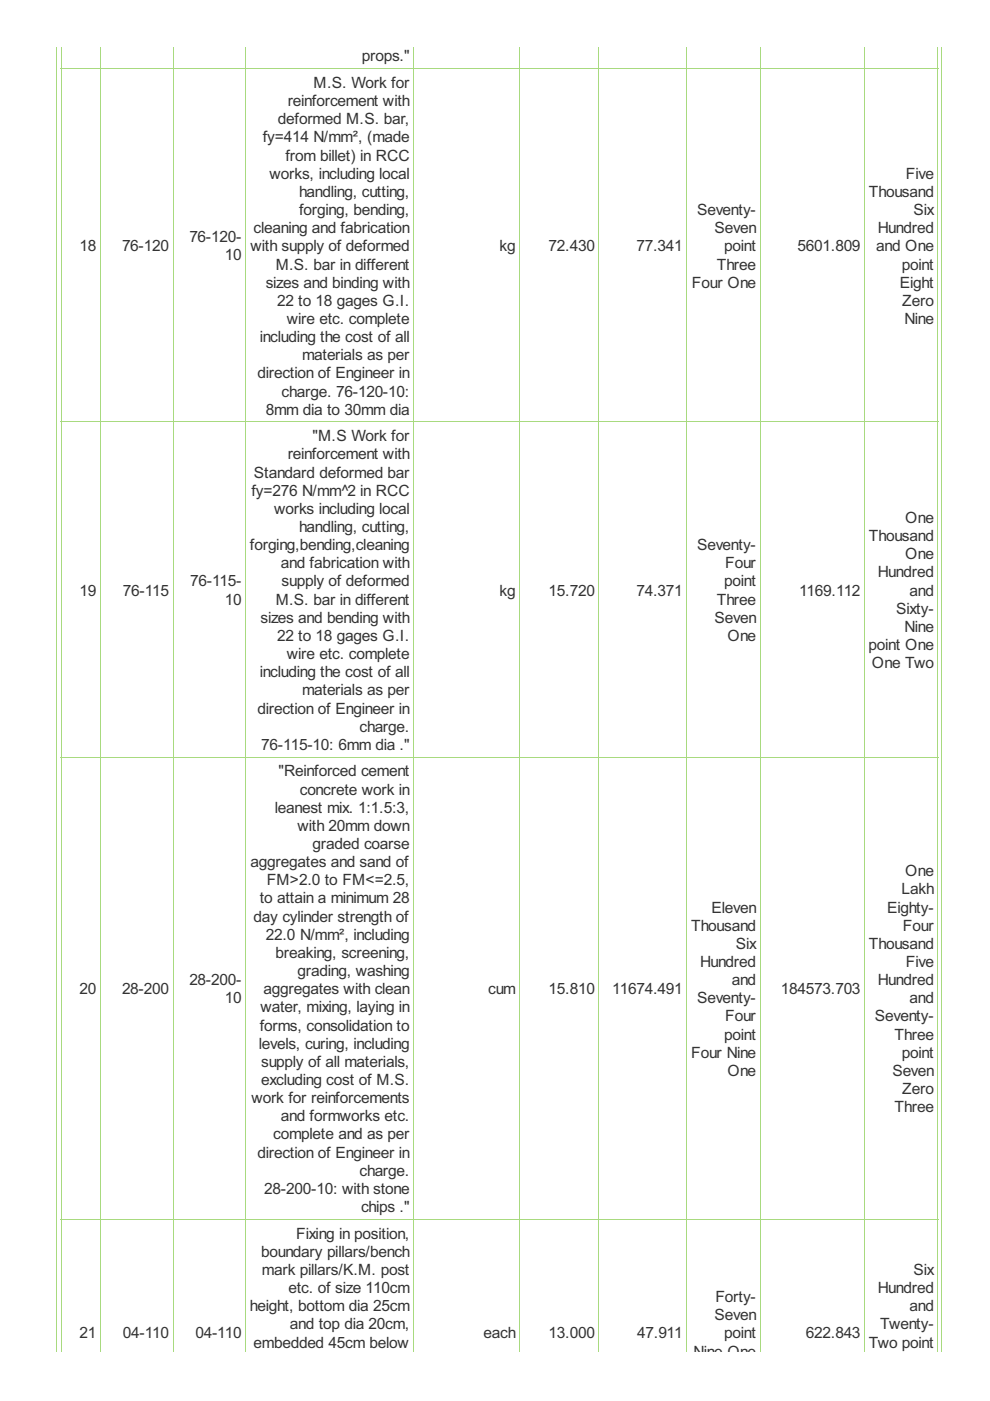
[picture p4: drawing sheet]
<svg xmlns="http://www.w3.org/2000/svg" width="210mm" height="297mm" viewBox="0 0 210 297" stroke-linecap="round" stroke-linejoin="round" font-family="sans-serif">
<defs><g id="words">
<g font-size="3.7" fill="#333">
<text x="76.7" y="13">props.&quot;</text>
<text x="61" y="22.5">reinforcement with</text>
<text x="66.5" y="18.7">M.S. Work for</text>
<text x="58.9" y="26.4">deformed M.S. bar,</text>
<text x="55.7" y="30.2">fy=414 N/mm², (made</text>
<text x="60.5" y="34">from billet) in RCC</text>
<text x="57.1" y="37.9">works, including local</text>
<text x="63.4" y="41.7">handling, cutting,</text>
<text x="184.2" y="41.7">Thousand</text>
<text x="192.1" y="37.9">Five</text>
<text x="63.4" y="45.6">forging, bending,</text>
<text x="147.8" y="45.6">Seventy-</text>
<text x="193.7" y="45.6">Six</text>
<text x="16.9" y="53.3">18</text>
<text x="25.9" y="53.3">76-120</text>
<text x="40.1" y="51.4">76-120-</text>
<text x="53.1" y="53.3">with supply of deformed</text>
<text x="53.8" y="49.4">cleaning and fabrication</text>
<text x="105.9" y="53.3">kg</text>
<text x="116.3" y="53.3">72.430</text>
<text x="134.9" y="53.3">77.341</text>
<text x="151.5" y="49.4">Seven</text>
<text x="153.5" y="53.3">point</text>
<text x="169.1" y="53.3">5601.809</text>
<text x="185.8" y="53.3">and One</text>
<text x="186.2" y="49.4">Hundred</text>
<text x="47.7" y="55.2">10</text>
<text x="58.5" y="57.1">M.S. bar in different</text>
<text x="152" y="57.1">Three</text>
<text x="191.2" y="57.1">point</text>
<text x="56.3" y="61">sizes and binding with</text>
<text x="58.7" y="64.8">22 to 18 gages G.I.</text>
<text x="146.7" y="61">Four One</text>
<text x="190.8" y="61">Eight</text>
<text x="191.3" y="64.8">Zero</text>
<text x="60.8" y="68.7">wire etc. complete</text>
<text x="191.8" y="68.7">Nine</text>
<text x="55.1" y="72.5">including the cost of all</text>
<text x="64" y="76.4">materials as per</text>
<text x="54.6" y="80.2">direction of Engineer in</text>
<text x="56.3" y="87.9">8mm dia to 30mm dia</text>
<text x="59.7" y="84.1">charge. 76-120-10:</text>
<text x="66.3" y="93.6">&quot;M.S Work for</text>
<text x="53.8" y="101.3">Standard deformed bar</text>
<text x="61" y="97.4">reinforcement with</text>
<text x="53.3" y="105.1">fy=276 N/mm^2 in RCC</text>
<text x="58.1" y="108.9">works including local</text>
<text x="63.4" y="112.8">handling, cutting,</text>
<text x="191.9" y="110.9">One</text>
<text x="53" y="116.6">forging,bending,cleaning</text>
<text x="147.8" y="116.6">Seventy-</text>
<text x="184.2" y="114.7">Thousand</text>
<text x="191.9" y="118.6">One</text>
<text x="40.3" y="124.3">76-115-</text>
<text x="59.6" y="120.5">and fabrication with</text>
<text x="59.7" y="124.3">supply of deformed</text>
<text x="153.5" y="124.3">point</text>
<text x="153.8" y="120.5">Four</text>
<text x="186.2" y="122.4">Hundred</text>
<text x="16.9" y="126.3">19</text>
<text x="26" y="126.3">76-115</text>
<text x="47.7" y="128.2">10</text>
<text x="58.5" y="128.2">M.S. bar in different</text>
<text x="105.9" y="126.3">kg</text>
<text x="116.3" y="126.3">15.720</text>
<text x="134.9" y="126.3">74.371</text>
<text x="152" y="128.2">Three</text>
<text x="169.4" y="126.3">1169.112</text>
<text x="190" y="130.1">Sixty-</text>
<text x="192.8" y="126.3">and</text>
<text x="55.2" y="132">sizes and bending with</text>
<text x="58.7" y="135.9">22 to 18 gages G.I.</text>
<text x="151.5" y="132">Seven</text>
<text x="154.2" y="135.9">One</text>
<text x="184.2" y="137.8">point One</text>
<text x="191.8" y="134">Nine</text>
<text x="55.1" y="143.6">including the cost of all</text>
<text x="60.8" y="139.7">wire etc. complete</text>
<text x="184.9" y="141.7">One Two</text>
<text x="64" y="147.4">materials as per</text>
<text x="54.6" y="151.3">direction of Engineer in</text>
<text x="76.2" y="155.1">charge.</text>
<text x="55.4" y="159">76-115-10: 6mm dia .&quot;</text>
<text x="59.1" y="164.6">&quot;Reinforced cement</text>
<text x="58.3" y="172.3">leanest mix. 1:1.5:3,</text>
<text x="63.6" y="168.5">concrete work in</text>
<text x="63.1" y="176.2">with 20mm down</text>
<text x="53.1" y="183.9">aggregates and sand of</text>
<text x="66.3" y="180">graded coarse</text>
<text x="191.9" y="185.8">One</text>
<text x="55.1" y="191.5">to attain a minimum 28</text>
<text x="56.6" y="187.7">FM&gt;2.0 to FM&lt;=2.5,</text>
<text x="191.1" y="189.6">Lakh</text>
<text x="53.8" y="195.4">day cylinder strength of</text>
<text x="146.5" y="197.3">Thousand</text>
<text x="150.9" y="193.5">Eleven</text>
<text x="188.1" y="193.5">Eighty-</text>
<text x="191.4" y="197.3">Four</text>
<text x="56.3" y="199.2">22.0 N/mm², including</text>
<text x="58.4" y="203.1">breaking, screening,</text>
<text x="156" y="201.2">Six</text>
<text x="184.2" y="201.2">Thousand</text>
<text x="40.1" y="208.9">28-200-</text>
<text x="63.1" y="206.9">grading, washing</text>
<text x="148.5" y="205">Hundred</text>
<text x="155.1" y="208.9">and</text>
<text x="186.2" y="208.9">Hundred</text>
<text x="192.1" y="205">Five</text>
<text x="16.9" y="210.8">20</text>
<text x="25.9" y="210.8">28-200</text>
<text x="47.7" y="212.7">10</text>
<text x="55.2" y="214.6">water, mixing, laying in</text>
<text x="55.9" y="210.8">aggregates with clean</text>
<text x="103.5" y="210.8">cum</text>
<text x="116.3" y="210.8">15.810</text>
<text x="129.8" y="210.8">11674.491</text>
<text x="147.8" y="212.7">Seventy-</text>
<text x="165.6" y="210.8">184573.703</text>
<text x="192.8" y="212.7">and</text>
<text x="55.1" y="218.5">forms, consolidation to</text>
<text x="153.5" y="220.4">point</text>
<text x="153.8" y="216.6">Four</text>
<text x="185.5" y="216.6">Seventy-</text>
<text x="189.7" y="220.4">Three</text>
<text x="54.9" y="222.3">levels, curing, including</text>
<text x="55.4" y="226.2">supply of all materials,</text>
<text x="146.5" y="224.3">Four Nine</text>
<text x="191.2" y="224.3">point</text>
<text x="53.3" y="233.9">work for reinforcements</text>
<text x="55.4" y="230">excluding cost of M.S.</text>
<text x="154.2" y="228.1">One</text>
<text x="189.2" y="228.1">Seven</text>
<text x="191.3" y="232">Zero</text>
<text x="59.6" y="237.7">and formworks etc.</text>
<text x="189.7" y="235.8">Three</text>
<text x="54.6" y="245.4">direction of Engineer in</text>
<text x="57.9" y="241.6">complete and as per</text>
<text x="76.2" y="249.3">charge.</text>
<text x="56" y="253.1">28-200-10: with stone</text>
<text x="76.6" y="257">chips .&quot;</text>
<text x="62.8" y="262.6">Fixing in position,</text>
<text x="55.4" y="266.4">boundary pillars/bench</text>
<text x="55.5" y="270.3">mark pillars/K.M. post</text>
<text x="61.2" y="274.1">etc. of size 110cm</text>
<text x="186.2" y="274.1">Hundred</text>
<text x="193.7" y="270.3">Six</text>
<text x="53" y="278">height, bottom dia 25cm</text>
<text x="61.5" y="281.8">and top dia 20cm,</text>
<text x="151.5" y="279.9">Seven</text>
<text x="151.7" y="276.1">Forty-</text>
<text x="186.6" y="281.8">Twenty-</text>
<text x="192.8" y="278">and</text>
<text x="16.9" y="283.8">21</text>
<text x="26" y="283.8">04-110</text>
<text x="41.4" y="283.8">04-110</text>
<text x="53.8" y="285.7">embedded 45cm below</text>
<text x="102.5" y="283.8">each</text>
<text x="116.3" y="283.8">13.000</text>
<text x="135.1" y="283.8">47.911</text>
<text x="147" y="287.6">Nine One</text>
<text x="153.5" y="283.8">point</text>
<text x="170.9" y="283.8">622.843</text>
<text x="184.2" y="285.7">Two point</text>
</g>
</g></defs>
<g fill="none" stroke="#a8da7f" stroke-width=".21">
<path d="M12 9.9v276.6M12.9 14.6h186M13 9.9v276.6M21.3 9.9v276.6M36.7 9.9v276.6M52.1 9.9v276.6M87.7 9.9v276.6M110.2 9.9v276.6M127 9.9v276.6M145.6 9.9v276.6M161.2 9.9v276.6M183.3 9.9v276.6"/>
<path d="M198.8 9.9v276.6M199.6 9.9v276.6M12.9 89.5h186M12.9 160.5h186M12.9 258.5h186"/>
</g>
<use href="#words"/>
</svg>
